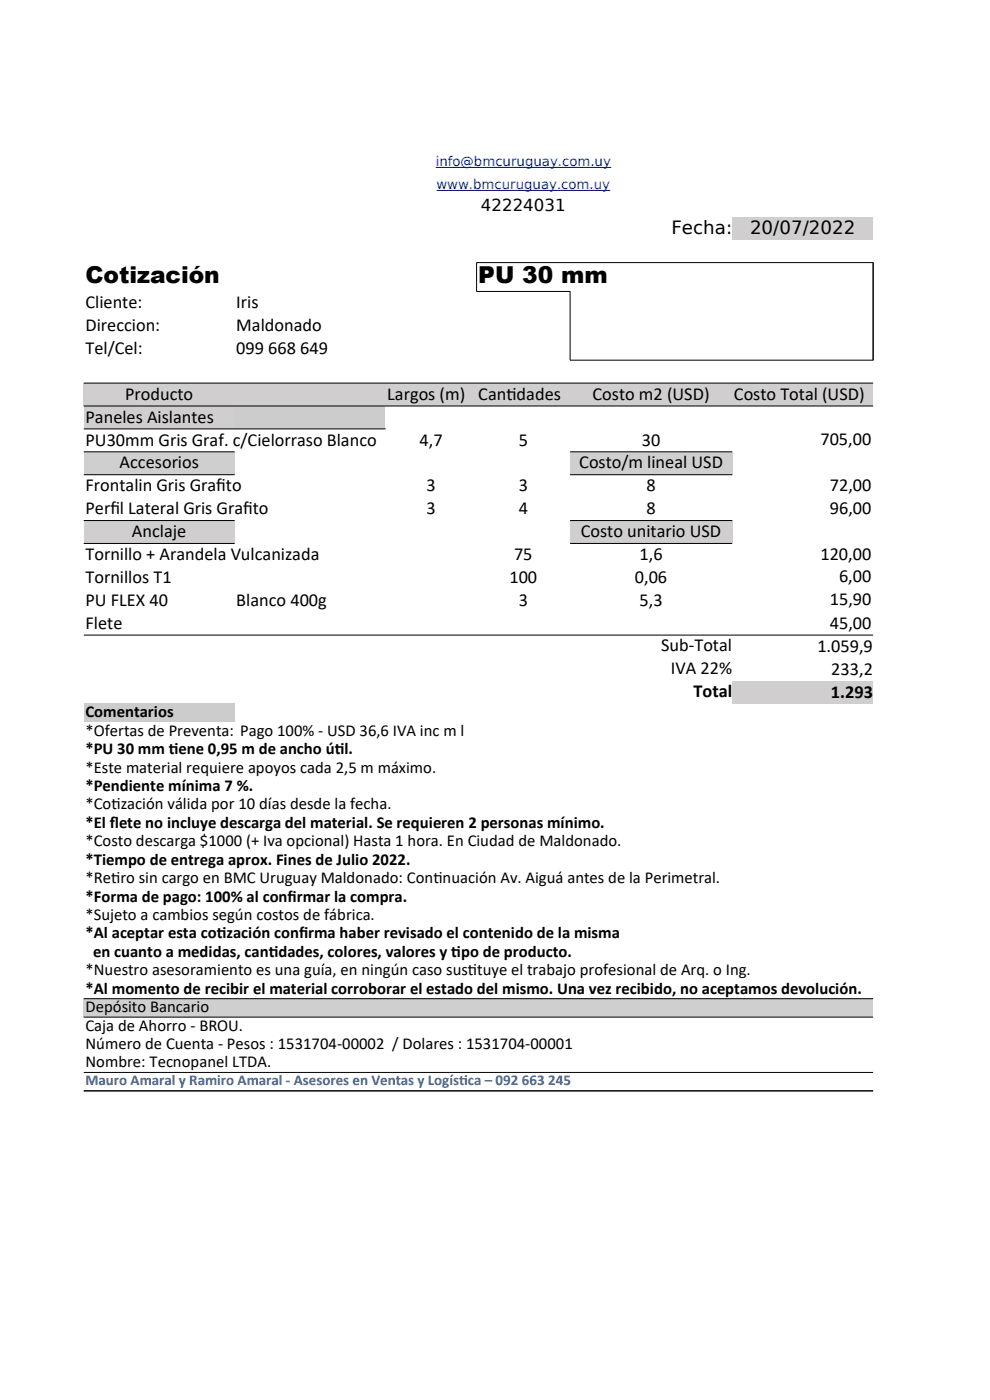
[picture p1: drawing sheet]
<svg xmlns="http://www.w3.org/2000/svg" width="210mm" height="297mm" viewBox="0 0 210 297" stroke-linecap="round" stroke-linejoin="round" font-family="sans-serif">
<defs><g id="words">
<g font-size="4.9">
<text x="18.1" y="60">Cotización</text>
<text x="101.5" y="60">PU 30 mm</text>
</g>
<g font-size="3.9">
<text x="142.4" y="49.6">Fecha:</text>
<text x="159.1" y="49.6">20/07/2022</text>
<text x="18.1" y="65.4">Cliente:</text>
<text x="50.1" y="65.4">Iris</text>
<text x="18.1" y="70.2">Direccion:</text>
<text x="50.1" y="70.2">Maldonado</text>
<text x="18.1" y="75.1">Tel/Cel:</text>
<text x="50.1" y="75.1">099 668 649</text>
<text x="18.1" y="89.7">Paneles Aislantes</text>
<text x="26.5" y="84.8">Producto</text>
<text x="82.2" y="84.8">Largos (m)</text>
<text x="101.5" y="84.8">Cant</text>
<text x="107.4" y="84.8">idades</text>
<text x="125.7" y="84.8">Costo m2 (USD)</text>
<text x="155.7" y="84.8">Costo Total (USD)</text>
<text x="18.1" y="94.5">PU30mm Gris Graf. c/Cielorraso Blanco</text>
<text x="89" y="94.5">4,7</text>
<text x="110" y="94.5">5</text>
<text x="136.2" y="94.5">30</text>
<text x="174" y="94.4">705,00</text>
<text x="25.4" y="99.4">Accesorios</text>
<text x="122.9" y="99.4">Costo/m lineal USD</text>
<text x="18.1" y="104.3">Frontalin Gris Graf</text>
<text x="45.9" y="104.3">ito</text>
<text x="90.5" y="104.3">3</text>
<text x="110" y="104.3">3</text>
<text x="137.2" y="104.3">8</text>
<text x="176" y="104.3">72,00</text>
<text x="18.1" y="109.1">Perf</text>
<text x="23.4" y="109.1">il Lateral Gris Graf</text>
<text x="28" y="114">Anclaje</text>
<text x="51.6" y="109.1">ito</text>
<text x="90.5" y="109.1">3</text>
<text x="110" y="109.1">4</text>
<text x="123.2" y="114">Costo unitario USD</text>
<text x="137.2" y="109.1">8</text>
<text x="176" y="109.1">96,00</text>
<text x="18.1" y="118.8">Tornillo + Arandela Vulcanizada</text>
<text x="109" y="118.8">75</text>
<text x="135.7" y="118.8">1,6</text>
<text x="174" y="118.7">120,00</text>
<text x="18.1" y="123.7">Tornillos T1</text>
<text x="108.1" y="123.7">100</text>
<text x="134.7" y="123.7">0,06</text>
<text x="178" y="123.5">6,00</text>
<text x="18.1" y="128.6">PU FLEX 40</text>
<text x="50.1" y="128.6">Blanco 400g</text>
<text x="110" y="128.6">3</text>
<text x="135.7" y="128.6">5,3</text>
<text x="176" y="128.4">15,90</text>
<text x="18.1" y="133.4">Flete</text>
<text x="176" y="133.4">45,00</text>
<text x="140.2" y="138.2">Sub-Total</text>
<text x="142.3" y="143">IVA 22%</text>
<text x="173.4" y="138.3">1.059,9</text>
<text x="176.4" y="143.1">233,2</text>
<text x="147.1" y="147.9">Total</text>
<text x="176.3" y="148">1.293</text>
</g>
<g font-size="3.5">
<text x="102" y="44.8">42224031</text>
<text x="18.1" y="152">Comentarios</text>
<text x="18.1" y="156.1">*Ofertas de Preventa: Pago 100% - USD 36,6 IVA inc m l</text>
<text x="18.1" y="160">*PU 30 mm t</text>
<text x="35.8" y="160">iene 0,95 m de ancho út</text>
<text x="71" y="160">il.</text>
<text x="18.1" y="163.9">*Este material requiere apoyos cada 2,5 m máximo.</text>
<text x="18.1" y="167.8">*Pendiente mínima 7 %.</text>
<text x="18.1" y="171.7">*Cot</text>
<text x="23.6" y="171.7">ización válida por 10 días desde la fecha.</text>
<text x="18.1" y="175.6">*El f</text>
<text x="18.1" y="179.5">*Costo descarga $1000 (+ Iva opcional) Hasta 1 hora. En Ciudad de Maldonado.</text>
<text x="23.3" y="175.6">lete no incluye descarga del material. Se requieren 2 personas mínimo.</text>
<text x="18.1" y="183.4">*Tiempo de entrega aprox. Fines de Julio 2022.</text>
<text x="18.1" y="187.4">*Ret</text>
<text x="18.1" y="191.3">*Forma de pago: 100% al conf</text>
<text x="23.6" y="187.4">iro sin cargo en BMC Uruguay Maldonado: Cont</text>
<text x="61" y="191.3">irmar la compra.</text>
<text x="91.9" y="187.4">inuación Av. Aiguá antes de la Perimetral.</text>
<text x="18.1" y="195.2">*Sujeto a cambios según costos de fábrica.</text>
<text x="18.1" y="199.1">*Al aceptar esta cot</text>
<text x="19.7" y="203">en cuanto a medidas, cant</text>
<text x="46" y="199.1">ización conf</text>
<text x="57" y="203">idades, colores, valores y t</text>
<text x="63.4" y="199.1">irma haber revisado el contenido de la misma</text>
<text x="95.7" y="203">ipo de producto.</text>
<text x="18.1" y="206.9">*Nuestro asesoramiento es una guía, en ningún caso sust</text>
<text x="99.3" y="206.9">ituye el trabajo profesional de Arq. o Ing.</text>
<text x="18.1" y="210.8">*Al momento de recibir el material corroborar el estado del mismo. Una vez recibido, no aceptamos devolución.</text>
<text x="18.1" y="214.7">Depósito Bancario</text>
<text x="18.1" y="218.6">Caja de Ahorro - BROU.</text>
<text x="18.1" y="222.5">Número de Cuenta - Pesos : 1531704-00002 / Dolares : 1531704-00001</text>
<text x="18.1" y="226.5">Nombre: Tecnopanel LTDA.</text>
</g>
<g font-size="3.2" fill="#3465a4">
<text x="18.1" y="230.3">Mauro Amaral y Ramiro Amaral - Asesores en Ventas y Logíst</text>
<text x="97.4" y="230.3">ica – 092 663 245</text>
</g>
<g font-size="2.8" fill="#00f">
<text x="92.4" y="35.2">info@bmcuruguay.com.uy</text>
<text x="92.6" y="40.1">www.bmcuruguay.com.uy</text>
</g>
</g></defs>
<g fill="#d0cece">
<path d="M155.3 46h29.9v4.8h-29.9z" fill-rule="evenodd"/>
<path d="M17.8 81.2h167.4v4.9h-167.4z" fill-rule="evenodd"/>
<path d="M17.8 86.1h32v4.9h-32z" fill-rule="evenodd"/>
</g>
<path d="M49.8 86.1h32v4.9h-32z" fill-rule="evenodd" fill="#ccc"/>
<g fill="#d0cece">
<path d="M17.8 95.8h32v4.9h-32z" fill-rule="evenodd"/>
<path d="M120.9 95.8h34.4v4.9h-34.4z" fill-rule="evenodd"/>
<path d="M17.8 110.4h32v4.9h-32z" fill-rule="evenodd"/>
<path d="M120.9 110.4h34.4v4.9h-34.4z" fill-rule="evenodd"/>
<path d="M155.3 144.4h29.9v4.9h-29.9z" fill-rule="evenodd"/>
</g>
<path d="M17.8 149.3h32v3.9h-32z" fill-rule="evenodd" fill="#ccc"/>
<path d="M17.8 211.8h167.4v4h-167.4z" fill-rule="evenodd" fill="#d0cece"/>
<g fill="none" stroke="#000" stroke-width=".21">
<path d="M120.9 61.8v14.6h64.3v-20.7h-84.1v6.2l19.9-.1M17.8 81.3h167.4M17.8 86.1h167.4M17.8 91h64M17.8 95.9h32M120.9 95.9h34.4M17.8 100.7h32M17.8 110.4h32M17.8 115.3h32M120.9 100.7h34.4M120.9 110.4h34.4M120.9 115.3h34.4"/>
<path d="M17.8 134.7h167.4M17.8 211.9h167.4M17.8 215.8h167.4M17.8 227.5h167.4M17.8 231.4h167.4"/>
</g>
<path d="M92.4 35.5h37.3M92.6 40.4h36.9" fill="none" stroke="#00f" stroke-width=".21"/>
<use href="#words"/>
</svg>
